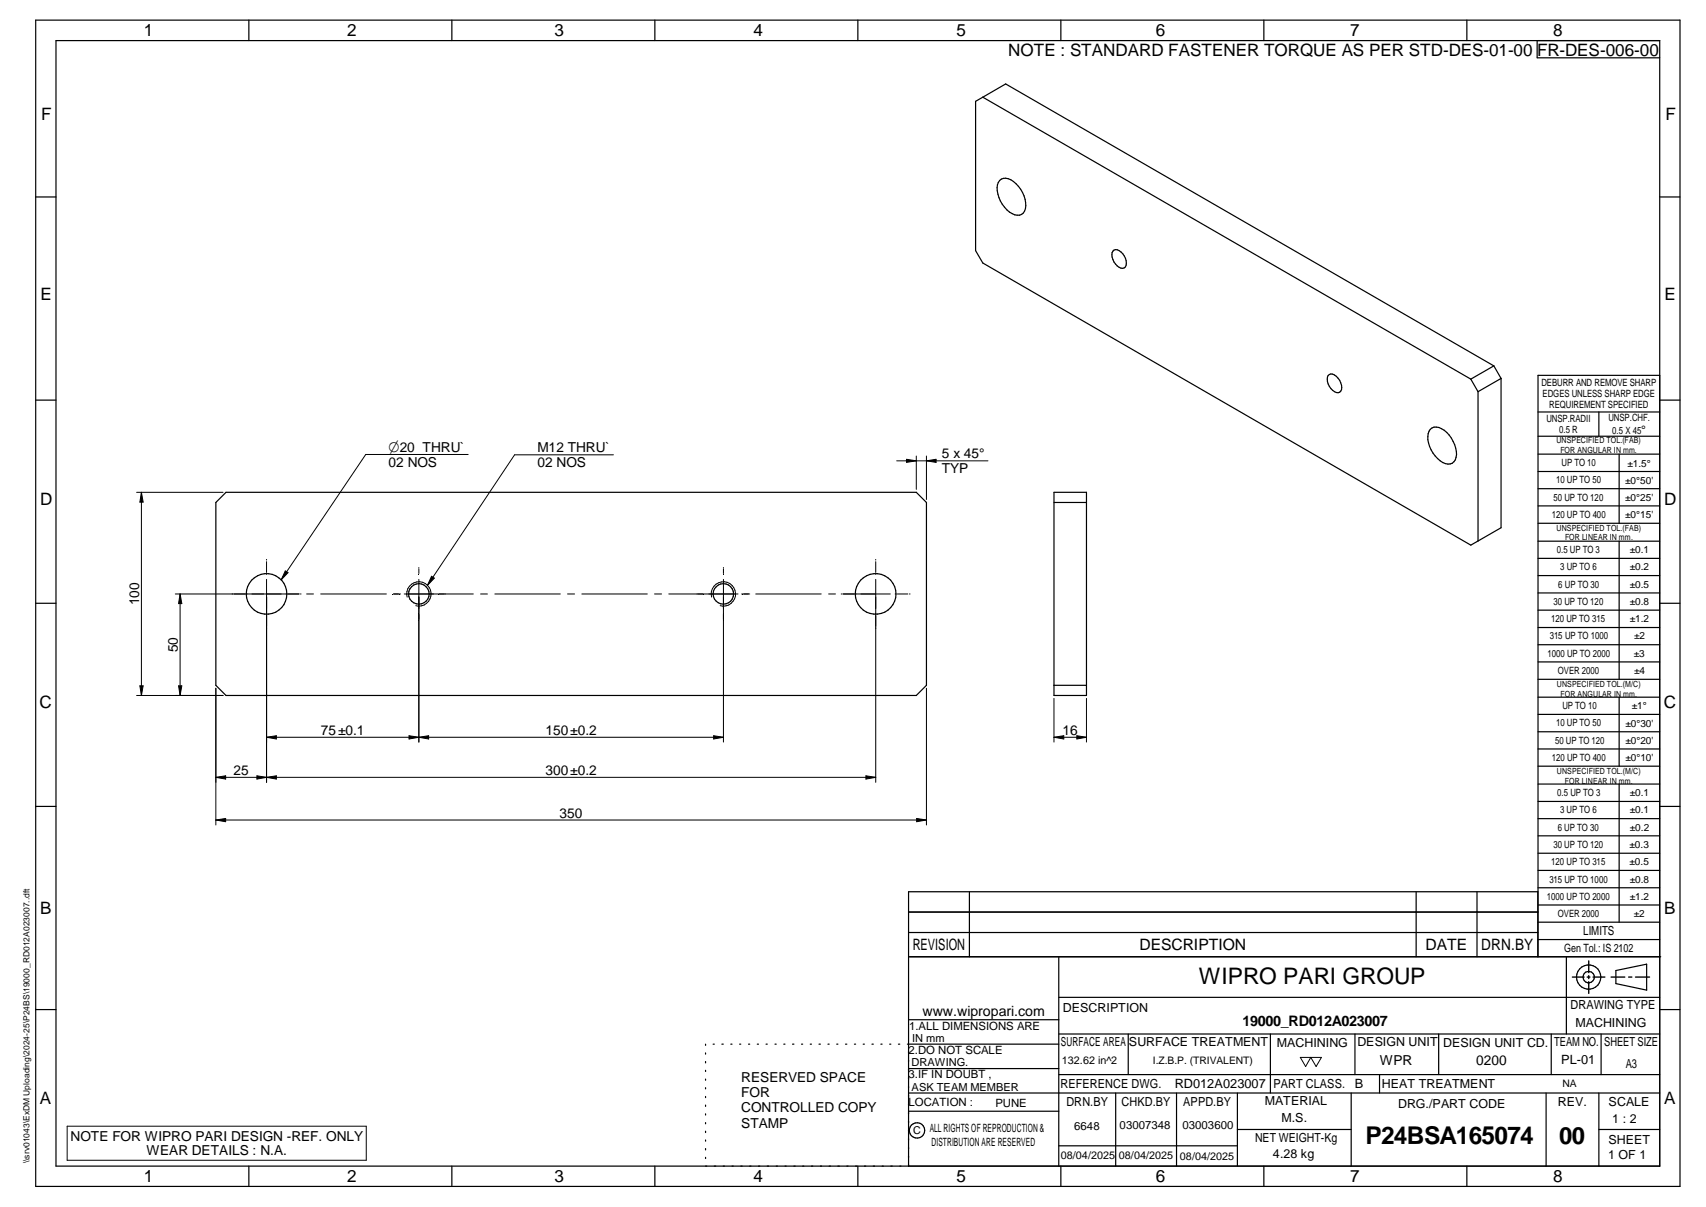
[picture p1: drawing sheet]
<svg xmlns="http://www.w3.org/2000/svg" width="420mm" height="297mm" viewBox="0 0 420 297" stroke-linecap="round" stroke-linejoin="round" font-family="sans-serif">
<defs><g id="words">
<text font-size="6" x="336.3" y="281.6">P24BSA165074</text>
<text font-size="5.9" x="384" y="281.6">00</text>
<text font-size="5.6" x="295.3" y="242.2">WIPRO PARI GROUP</text>
<g font-size="4.2">
<text x="35.4" y="9">1</text>
<text x="85.5" y="8.9">2</text>
<text x="136.6" y="9">3</text>
<text x="185.6" y="9">4</text>
<text x="235.6" y="9">5</text>
<text x="284.6" y="8.8">6</text>
<text x="332.6" y="9">7</text>
<text x="382.6" y="9">8</text>
<text x="248.3" y="13.8">NOTE : STANDARD FASTENER TORQUE AS PER STD-DES-01-00 FR-DES-006-00</text>
<text x="10.1" y="29.6">F</text>
<text x="410.2" y="29.6">F</text>
<text x="9.9" y="73.9">E</text>
<text x="409.9" y="73.9">E</text>
<text x="9.9" y="124.2">D</text>
<text x="409.9" y="124.2">D</text>
<text x="9.7" y="174.3">C</text>
<text x="409.7" y="174.3">C</text>
<text x="9.9" y="225">B</text>
<text x="409.8" y="225">B</text>
<text x="9.8" y="271.7">A</text>
<text x="409.8" y="271.7">A</text>
<text x="35.4" y="291">1</text>
<text x="85.5" y="290.9">2</text>
<text x="136.6" y="291">3</text>
<text x="185.6" y="291">4</text>
<text x="235.6" y="291">5</text>
<text x="284.6" y="290.8">6</text>
<text x="332.6" y="291">7</text>
<text x="382.6" y="291">8</text>
</g>
<g font-size="3.9">
<text x="224.8" y="233.8">REVISION</text>
<text x="280.7" y="233.8">DESCRIPTION</text>
<text x="351.1" y="233.8">DATE</text>
<text x="364.8" y="233.8">DRN.BY</text>
</g>
<text font-size="3.7" x="95.7" y="111.3">O20 THRU`</text>
<text font-size="3.6" x="306" y="252.6">19000_RD012A023007</text>
<text font-size="3.5" x="227.2" y="250">www.wipropari.com</text>
<g font-size="3.4">
<text x="132.4" y="111.3">M12 THRU`</text>
<text x="232" y="112.8">5 x 45°</text>
<text x="95.7" y="114.9">02 NOS</text>
<text x="132.4" y="114.9">02 NOS</text>
<text x="232" y="116.4">TYP</text>
<text x="34.2" y="149" transform="rotate(-90 34.2 149)">100</text>
<text x="43.8" y="160.5" transform="rotate(-90 43.8 160.5)">50</text>
<text x="79" y="180.8">75±0.1</text>
<text x="134.4" y="180.8">150±0.2</text>
<text x="261.7" y="180.8">16</text>
<text x="57.5" y="190.7">25</text>
<text x="134.4" y="190.7">300±0.2</text>
<text x="137.8" y="201.2">350</text>
<text x="339.8" y="262.2">WPR</text>
<text x="363.6" y="262">0200</text>
<text x="182.6" y="266.2">RESERVED SPACE</text>
<text x="182.6" y="270">FOR</text>
<text x="182.6" y="273.7">CONTROLLED COPY</text>
<text x="17.4" y="280.8">NOTE FOR WIPRO PARI DESIGN -REF. ONLY</text>
<text x="182.6" y="277.5">STAMP</text>
<text x="36.1" y="284.4">WEAR DETAILS : N.A.</text>
</g>
<g font-size="3.1">
<text x="389.9" y="230.2">LIMITS</text>
<text x="261.8" y="249">DESCRIPTION</text>
<text x="386.8" y="248.4">DRAWING TYPE</text>
<text x="261.3" y="257.5">SURFACE AREA</text>
<text x="278" y="257.5">SURFACE TREATMENT</text>
<text x="314.5" y="257.6">MACHINING</text>
<text x="334.3" y="257.5">DESIGN UNIT</text>
<text x="355.4" y="257.6">DESIGN UNIT CD.</text>
<text x="382.8" y="257.3">TEAM NO.</text>
<text x="388" y="252.8">MACHINING</text>
<text x="395.1" y="257.4">SHEET SIZE</text>
<text x="384.5" y="261.9">PL-01</text>
<text x="400.4" y="262.8">A3</text>
<text x="261.2" y="267.8">REFERENCE DWG.</text>
<text x="289.3" y="267.8">RD012A023007</text>
<text x="313.6" y="267.7">PART CLASS.</text>
<text x="333.7" y="267.7">B</text>
<text x="340.3" y="267.7">HEAT TREATMENT</text>
<text x="262.6" y="272.2">DRN.BY</text>
<text x="276.2" y="272.1">CHKD.BY</text>
<text x="291.4" y="272.2">APPD.BY</text>
<text x="311.5" y="272">MATERIAL</text>
<text x="344.3" y="272.6">DRG./PART CODE</text>
<text x="383.7" y="272.2">REV.</text>
<text x="396.2" y="272.3">SCALE</text>
<text x="309.1" y="280.9">NET WEIGHT-Kg</text>
<text x="315.6" y="276.1">M.S.</text>
<text x="396.1" y="281.4">SHEET</text>
<text x="397.1" y="276.4">1 : 2</text>
<text x="313.5" y="285.1">4.28 kg</text>
<text x="396.1" y="285.3">1 OF 1</text>
</g>
<text font-size="3" x="404.2" y="106.8">°</text>
<g font-size="2.8">
<text x="385.2" y="234.4">Gen Tol.: IS 2102</text>
<text x="223.9" y="253.4">1.ALL DIMENSIONS ARE</text>
<text x="223.8" y="259.3">2.DO NOT SCALE</text>
<text x="223.8" y="265.4">3.IF IN DOUBT ,</text>
<text x="223.8" y="272.2">LOCATION :</text>
<text x="245.1" y="272.4">PUNE</text>
<text x="229" y="278.7">ALL RIGHTS OF REPRODUCTION &amp;</text>
<text x="264.6" y="278">6648</text>
<text x="275.7" y="277.7">03007348</text>
<text x="291.2" y="277.9">03003600</text>
<text x="229.4" y="282.1">DISTRIBUTION ARE RESERVED</text>
</g>
<g font-size="2.7">
<text x="224.7" y="256.4">IN mm</text>
<text x="224.5" y="262.4">DRAWING.</text>
<text x="261.5" y="261.9">132.62 in^2</text>
<text x="224.5" y="268.4">ASK TEAM MEMBER</text>
<text x="224.9" y="279.2">C</text>
<text x="261.3" y="285.2">08/04/2025</text>
<text x="275.6" y="285.2">08/04/2025</text>
<text x="290.6" y="285.4">08/04/2025</text>
</g>
<g font-size="2.5">
<text x="379.6" y="95">DEBURR AND REMOVE SHARP</text>
<text x="379.9" y="97.7">EDGES UNLESS SHARP EDGE</text>
<text x="381.5" y="100.5">REQUIREMENT SPECIFIED</text>
<text x="380.9" y="103.8">UNSP.RADII</text>
<text x="384" y="106.6">0.5 R</text>
<text x="396.1" y="103.6">UNSP.CHF.</text>
<text x="397.1" y="106.8">0.5 X 45</text>
<text x="383.2" y="119">10 UP TO 50</text>
<text x="384.6" y="114.7">UP TO 10</text>
<text x="400.3" y="119">±0°50'</text>
<text x="400.8" y="114.8">±1.5°</text>
<text x="382.6" y="123.2">50 UP TO 120</text>
<text x="400.3" y="123.2">±0°25'</text>
<text x="382.2" y="127.4">120 UP TO 400</text>
<text x="400.3" y="127.4">±0°15'</text>
<text x="383.4" y="136.1">0.5 UP TO 3</text>
<text x="401.4" y="136.1">±0.1</text>
<text x="384.2" y="140.4">3 UP TO 6</text>
<text x="401.4" y="140.3">±0.2</text>
<text x="382.6" y="148.8">30 UP TO 120</text>
<text x="383.8" y="144.6">6 UP TO 30</text>
<text x="401.4" y="148.9">±0.8</text>
<text x="401.4" y="144.7">±0.5</text>
<text x="382" y="153.1">120 UP TO 315</text>
<text x="401.4" y="153.1">±1.2</text>
<text x="381.2" y="161.6">1000 UP TO 2000</text>
<text x="381.7" y="157.4">315 UP TO 1000</text>
<text x="402.4" y="161.6">±3</text>
<text x="402.5" y="157.4">±2</text>
<text x="383.7" y="165.9">OVER 2000</text>
<text x="402.5" y="165.9">±4</text>
<text x="383.2" y="178.8">10 UP TO 50</text>
<text x="384.8" y="174.5">UP TO 10</text>
<text x="400.3" y="178.8">±0°30'</text>
<text x="401.9" y="174.6">±1°</text>
<text x="383" y="183">50 UP TO 120</text>
<text x="400.3" y="183.1">±0°20'</text>
<text x="382.2" y="187.3">120 UP TO 400</text>
<text x="400.3" y="187.3">±0°10'</text>
<text x="383.5" y="195.9">0.5 UP TO 3</text>
<text x="401.4" y="196">±0.1</text>
<text x="384.2" y="200.1">3 UP TO 6</text>
<text x="401.4" y="200.2">±0.1</text>
<text x="382.6" y="208.7">30 UP TO 120</text>
<text x="383.7" y="204.4">6 UP TO 30</text>
<text x="401.4" y="208.7">±0.3</text>
<text x="401.4" y="204.4">±0.2</text>
<text x="382" y="213">120 UP TO 315</text>
<text x="401.4" y="212.9">±0.5</text>
<text x="381" y="221.4">1000 UP TO 2000</text>
<text x="381.6" y="217.2">315 UP TO 1000</text>
<text x="401.4" y="221.4">±1.2</text>
<text x="401.4" y="217.2">±0.8</text>
<text x="383.7" y="225.7">OVER 2000</text>
<text x="402.4" y="225.7">±2</text>
<text x="283.9" y="261.9">I.Z.B.P. (TRIVALENT)</text>
<text x="384.8" y="267.5">NA</text>
</g>
<g font-size="2.1">
<text x="383.3" y="109.1">UNSPECIFIED TOL.(FAB)</text>
<text x="384.3" y="111.4">FOR ANGULAR IN mm.</text>
<text x="383.4" y="130.6">UNSPECIFIED TOL.(FAB)</text>
<text x="385.4" y="133">FOR LINEAR IN mm.</text>
<text x="383.4" y="169">UNSPECIFIED TOL.(M/C)</text>
<text x="384.3" y="171.4">FOR ANGULAR IN mm.</text>
<text x="383.4" y="190.5">UNSPECIFIED TOL.(M/C)</text>
<text x="385.4" y="192.8">FOR LINEAR IN mm.</text>
<text x="7.2" y="286.3" transform="rotate(-90 7.2 286.3)">\\srv01043\ExDM Uploading\2024-25\P24BS\19000_RD012A023007..dft</text>
</g>
</g></defs>
<g fill="none" stroke="#000" stroke-width=".3">
<path d="M8.8 5h405v287h-405zM13.8 10h395v277h-395zM61.3 5v5M111.3 5v5M161.3 5v5M211.3 5v5M261.3 5v5M311.3 5v5M361.3 5v5M378.6 10v4.2h30.2M242.1 23.9l-1.8 1v36.8l1.8 3 120.1 69.5 1.8-1.1M242.1 23.9l120.1 69.4"/>
<path d="M242.1 23.9l5.6-3.2 120.2 69.3M8.8 48.5h5M246.2 44.4a2.48 2.48 0 0 1 3.4 .3 6.9 6.9 0 0 1 2.7 7.2 1.99 1.99 0 0 1-3 .7 7.4 7.4 0 0 1-3.7-7.1zM408.8 48.5h5M274.1 61.8a1.23 1.23 0 0 1 2 .2 3.3 3.3 0 0 1 1.1 3.7 1.57 1.57 0 0 1-2.5-.7 2.87 2.87 0 0 1-.6-3.2zM8.8 98.5h5M327.1 92.4a1.57 1.57 0 0 1 2.5 .7 2.87 2.87 0 0 1 .6 3.2 1.23 1.23 0 0 1-2-.2 3.3 3.3 0 0 1-1.1-3.7zM362.2 93.3l1.8 3.1M364 96.4v36.7M367.9 90l1.8 3.1M367.9 90l-5.7 3.3M369.7 93.1v36.8l-5.7 3.2"/>
<path d="M369.7 93.1l-5.7 3.3M408.8 92.4h-30v143.1M408.8 98.5h5M352.2 105.7a2.58 2.58 0 0 1 3.5 .2 7.7 7.7 0 0 1 2.9 6.7 2 2 0 0 1-3.3 1.2 7.5 7.5 0 0 1-3.6-7.1zM378.8 101.4h30M378.8 107.4h30M378.8 111.8h30M378.8 116h30M393.8 101.4v6M398.8 111.8v17M53.2 123.7l2.5-2.5h170l2.5 2.5v45l-2.5 2.5h-170l-2.5-2.5zM259.6 123.7h8"/>
<path d="M259.6 121.2h8v50h-8zM378.8 120.3h30M378.8 124.5h30M378.8 128.8h30M378.8 133.2h30M378.8 137.4h30M398.8 133.2v34M8.8 148.5h5M378.8 141.6h30M378.8 145.9h30M378.8 150.2h30M378.8 154.4h30"/>
<path d="M378.8 158.7h30M408.8 148.5h5M259.6 168.7h8M378.8 162.9h30M378.8 167.2h30M378.8 171.6h30M378.8 175.8h30M398.8 171.6v17M8.8 198.5h5M378.8 180.1h30M378.8 184.3h30M378.8 188.6h30"/>
<path d="M378.8 193h30M378.8 197.2h30M398.8 193v33.9M408.8 198.5h5M238.7 219.5v16M348.8 219.5v16M363.8 219.5v16M378.8 201.5h30M378.8 205.7h30M378.8 210h30M378.8 214.2h30M378.8 218.5h30"/>
<path d="M223.8 235.5h185.2M223.8 229.5h154.9M223.8 224.5h154.9M260.8 235.5v51.5M378.7 235.5v-16h-154.9v67.5M378.8 222.7h30M378.8 226.9h30M378.8 231.2h30M385.8 235.5v19M398 238.8l7.5-1.5v6.4l-7.5-1.6zM8.8 248.5h5M173.8 257v.3"/>
<path d="M173.8 259.1v.3M175.6 257h.3M177.8 257h.3M180 257h.3M182.1 257h.3M184.4 257h.2M186.5 257h.3M188.7 257h.3M190.9 257h.3M193 257h.3M195.2 257h.3M197.4 257h.3"/>
<path d="M199.5 257h.3M201.7 257h.3M203.9 257h.3M206.1 257h.3M208.2 257h.4M210.4 257h.3M212.6 257h.3M214.7 257h.4M216.9 257h.3M219.1 257h.3M221.3 257h.3M223.8 251h37"/>
<path d="M260.8 257h-37.3M260.8 245.4h148M260.8 254.5h148M277.9 254.5v10M312.9 254.5v14.5M333.7 254.5v10M354.3 254.5v10M382 254.5v10M394.3 254.5v10M408.8 248.5h5M173.8 261.2v.4M173.8 263.4v.3"/>
<path d="M173.8 265.6v.3M173.8 267.7v.3M173.8 269.8v.3M173.8 271.9v.4M173.8 274.1v.3M173.8 276.3v.3M173.8 278.4v.3M223.8 269h185M223.8 263h37M223.8 273.5h37M260.8 264.5h148M274.8 269v18"/>
<path d="M289.8 269v18M304.7 269v18M304.7 278h28.1M332.8 269v18M339.8 264.5v4.5M380.8 269v18M393.8 269v18M393.8 278h15M61.3 287v5M111.3 287v5M161.3 287v5M173.8 280.5v.3"/>
<path d="M173.8 282.7v.3M173.8 284.8v.3M211.3 287v5M260.8 282h43.9M261.3 287v5M311.3 287v5M361.3 287v5"/>
<circle cx="65.6" cy="146.2" r="5"/>
<circle cx="103.2" cy="146.2" r="2.53"/>
<circle cx="178.2" cy="146.2" r="2.51"/>
<circle cx="215.7" cy="146.1" r="5"/>
<circle cx="391.3" cy="240.5" r="2.99"/>
<circle cx="391.3" cy="240.5" r="1.41"/>
<circle cx="225.9" cy="278.2" r="1.89"/>
</g>
<g fill="none" stroke="#000" stroke-width=".25">
<path d="M115.3 111.8h-25.2l-20.9 30.9M151.1 111.9h-24.4l-21.4 32.2M220.8 113.4h22.5M223.3 113l2.4 .4-2.4 .4zM225.7 112.2v8.2M228.2 113.4l2.3-.4v.8zM228.2 112.2v10.7M33.6 121.2h21.3M34.8 121.2v50M34.8 121.2l.5 2.4h-.9zM65.6 137.7v.1M65.6 138.2v2.7"/>
<path d="M103.2 139.7h.1M103.2 140v1.1M178.2 139.7h.1M178.2 140v1.1M215.7 137.7v.1M215.7 138.2v2.7M43.2 146.2h30.5M44.4 146.2v25M44.4 146.2l.4 2.3h-.8zM65.6 142.6v49.9M65.6 141.2v.2M70.3 140.5l.6 .4-1.7 1.8z"/>
<path d="M74 146.2h.2M75.5 146.2h1.7M79 146.2h16.2M96.9 146.2h1.7M99.6 146.2h17M103.2 142.6v40M105.3 144.1a2.98 2.98 0 0 0-3.6-.5 2.98 2.98 0 0 0-1.4 3.3M105.3 144.1a2.98 2.98 0 0 1 .5 3.6 2.98 2.98 0 0 1-3.4 1.4M106.3 141.8l.7 .5-1.7 1.8zM118.4 146.2h1.6M121.9 146.2h16.1M139.8 146.2h1.7"/>
<path d="M143.3 146.2h16.1M161.2 146.2h1.7M164.7 146.2h17.1M175.2 146.9a3 3 0 0 1 2.7-3.7 3 3 0 0 1 3.2 3.2 3 3 0 0 1-3.7 2.7M178.2 142.6v40M182.7 146.2h1.7M184.6 146.2h.1M186.1 146.2h16.2M204.1 146.2h1.7M207.2 146.2h.1M207.5 146.2h11.8M215.7 141.2v.2"/>
<path d="M215.7 142.6v49.9M220.5 146.2h.1M221 146.2h2.6M224 146.2h.1M33.6 171.2h21.3M34.4 168.8h.9l-.5 2.4zM44 168.8h.8l-.4 2.4zM53.2 169.4v33.6M228.2 169.4v33.6M259.6 171.9v10.7M267.6 171.9v10.7M53.2 191.3l2.4-.4v.8z"/>
<path d="M53.2 191.3h162.5M63.3 190.9l2.3 .4-2.3 .4zM65.6 181.4l2.5-.3v.8zM65.6 191.3l2.5-.4v.8zM65.6 181.4h112.6M100.7 181.1l2.5 .3-2.5 .5zM103.2 181.4l2.4-.3v.8zM175.8 181.1l2.4 .3-2.4 .5zM213.3 190.9l2.4 .4-2.4 .4zM259.6 181.4h8M259.6 181.4l2.4-.3v.8zM265.2 181.1l2.4 .3-2.4 .5z"/>
<path d="M53.2 201.8l2.4-.4v.8zM53.2 201.8h175M225.8 201.4l2.4 .4-2.4 .4zM16.5 277.2h73.7v8.3h-73.7zM320.2 260.2h5.2l-1.3 2.3-1.3-2.3-1.2 2.3z"/>
</g>
<path d="M391.3 236.5v2.9M387.3 240.5h2.8M390.9 240.5h.7M391.3 240.1v.7M391.3 241.6v2.9M392.3 240.5h3M396.8 240.5h3.4M401.1 240.5h.8M402.8 240.5h3.5" fill="none" stroke="#000" stroke-width=".34"/>
<g fill="#000">
<path d="M223.3 113l2.4 .4-2.4 .4zM228.2 113.4l2.3-.4v.8zM34.8 121.2l.5 2.4h-.9zM44.4 146.2l.4 2.3h-.8zM70.3 140.5l.6 .4-1.7 1.8zM106.3 141.8l.7 .5-1.7 1.8zM34.4 168.8h.9l-.5 2.4zM44 168.8h.8l-.4 2.4zM53.2 191.3l2.4-.4v.8zM63.3 190.9l2.3 .4-2.3 .4zM65.6 181.4l2.5-.3v.8zM65.6 191.3l2.5-.4v.8z"/>
<path d="M100.7 181.1l2.5 .3-2.5 .5zM103.2 181.4l2.4-.3v.8zM175.8 181.1l2.4 .3-2.4 .5zM213.3 190.9l2.4 .4-2.4 .4zM259.6 181.4l2.4-.3v.8zM265.2 181.1l2.4 .3-2.4 .5zM53.2 201.8l2.4-.4v.8zM225.8 201.4l2.4 .4-2.4 .4z"/>
</g>
<use href="#words"/>
</svg>
